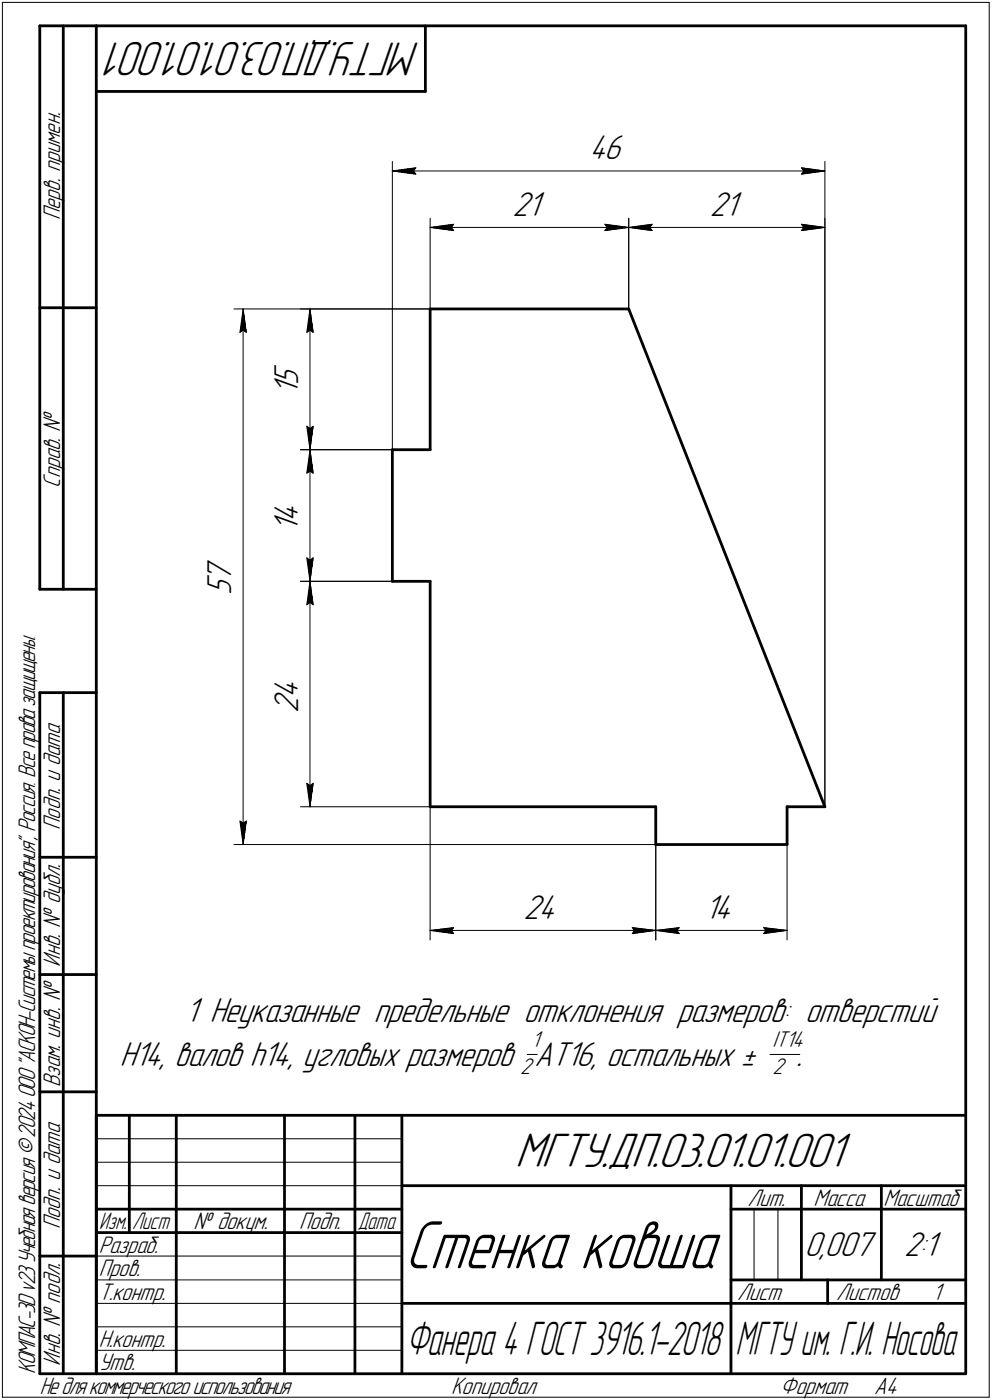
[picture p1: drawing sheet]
<svg xmlns="http://www.w3.org/2000/svg" width="211mm" height="298mm" viewBox="0 0 211 298" stroke-linecap="round" stroke-linejoin="round" font-family="sans-serif">
<defs><g id="words">
<text font-size="15.4" x="86.1" y="270.1">Стенка ковша</text>
<g font-size="10.9">
<text x="89.4" y="9" transform="rotate(-180 89.4 9)">МГТУ.ДП.03.01.01.001</text>
<text x="109.6" y="248.5">МГТУ.ДП.03.01.01.001</text>
</g>
<g font-size="10.6">
<text x="86.4" y="288.5">Фанера 4 ГОСТ 3916.1-2018</text>
<text x="156.5" y="288.5">МГТУ им. Г.И. Носова</text>
</g>
<g font-size="7.8">
<text x="125.4" y="33.9">46</text>
<text x="109.1" y="45.9">21</text>
<text x="151.1" y="45.9">21</text>
<text x="63.4" y="82" transform="rotate(-90 63.4 82)">5</text>
<text x="63.4" y="84.2" transform="rotate(-90 63.4 84.2)">1</text>
<text x="63.4" y="113.4" transform="rotate(-90 63.4 113.4)">1</text>
<text x="63.4" y="111.2" transform="rotate(-90 63.4 111.2)">4</text>
<text x="49.2" y="123.9" transform="rotate(-90 49.2 123.9)">7</text>
<text x="49.2" y="126.7" transform="rotate(-90 49.2 126.7)">5</text>
<text x="63.4" y="148.7" transform="rotate(-90 63.4 148.7)">4</text>
<text x="63.4" y="151.9" transform="rotate(-90 63.4 151.9)">2</text>
<text x="111.4" y="195.6">24</text>
<text x="149.9" y="195.6">14</text>
<text x="39.5" y="217.7">1 Неуказанные предельные отклонения размеров: отверстий</text>
<text x="25.5" y="227">Н14, валов h14, угловых размеров АТ16, остальных ±</text>
<text x="169.6" y="227">.</text>
<text x="171.2" y="267.5">0,007</text>
<text x="192.4" y="267.5">2:1</text>
</g>
<g font-size="5.4">
<text x="12.8" y="46.9" transform="rotate(-90 12.8 46.9)">Перв. примен.</text>
<text x="12.8" y="103.8" transform="rotate(-90 12.8 103.8)">Справ. №</text>
<text x="12.8" y="176.7" transform="rotate(-90 12.8 176.7)">Подп. и дата</text>
<text x="12.8" y="205.8" transform="rotate(-90 12.8 205.8)">Инв. № дубл.</text>
<text x="12.8" y="231.6" transform="rotate(-90 12.8 231.6)">Взам. инв. №</text>
<text x="159.1" y="256.8">Лит.</text>
<text x="173.1" y="256.8">Масса</text>
<text x="188" y="256.8">Масштаб</text>
<text x="12.8" y="261.7" transform="rotate(-90 12.8 261.7)">Подп. и дата</text>
<text x="41.2" y="261.8">№ докум.</text>
<text x="63.6" y="261.8">Подп.</text>
<text x="21" y="266.8">Разраб.</text>
<text x="21" y="271.8">Пров.</text>
<text x="21" y="276.8">Т.контр.</text>
<text x="156.9" y="276.8">Лист</text>
<text x="177.9" y="276.8">Листов</text>
<text x="198.4" y="276.8">1</text>
<text x="21" y="286.8">Н.контр.</text>
<text x="7.5" y="292.5" transform="rotate(-90 7.5 292.5)">КОМПАС-3Dv23Учебнаяверсия©2024ООО&quot;АСКОН-Системыпроектирования&quot;, Россия. Всеправазащищены.</text>
<text x="12.8" y="290.8" transform="rotate(-90 12.8 290.8)">Инв. № подл.</text>
<text x="21" y="291.8">Утв.</text>
<text x="8.5" y="296.7">Недлякоммерческогоиспользования</text>
<text x="96" y="296.8">Копировал</text>
<text x="166" y="296.8">Формат</text>
<text x="186" y="296.8">A4</text>
</g>
<g font-size="5.3">
<text x="21.1" y="261.8">Изм.</text>
<text x="28.1" y="261.8">Лист</text>
<text x="76.1" y="261.8">Дата</text>
</g>
<g font-size="5.1">
<text x="113.1" y="223">1</text>
<text x="164.4" y="223">IT14</text>
<text x="110.7" y="228.7">2</text>
<text x="164.4" y="228.7">2</text>
</g>
</g></defs>
<g fill="none" stroke="#000" stroke-width=".59">
<path d="M8.5 5.5v120zM8.5 5.5h12zM13.5 5.5v120zM20.5 5.5v287zM20.5 5.5h185zM20.5 19.5h70zM90.5 5.5v14zM205.5 5.5v287zM8.5 65.5h12zM91.5 65.8v30zM91.5 65.8h42.3zM133.8 65.8l41.7 106z"/>
<path d="M83.5 95.8h8zM83.5 95.8v28zM8.5 125.5h12zM83.5 123.8h8zM91.5 123.8v48zM8.5 147.5v145zM8.5 147.5h12zM13.5 147.5v145zM91.5 171.8h48zM139.5 179.8h28zM139.5 171.8v8zM167.5 171.8h8z"/>
<path d="M167.5 171.8v8zM8.5 182.5h12zM8.5 207.5h12zM8.5 232.5h12zM20.5 237.5h185zM20.5 237.5v55zM27.5 237.5v25zM37.5 237.5v55zM60.5 237.5v55zM75.5 237.5v55zM85.5 237.5v55zM20.5 257.5h65z"/>
<path d="M85.5 252.5h120zM155.5 252.5v40zM155.5 257.5h15zM170.5 252.5v20zM170.5 257.5h35zM187.5 252.5v20zM8.5 267.5h12zM20.5 262.5h65zM85.5 277.5h70zM155.5 277.5h50zM155.5 272.5h50zM176.1 272.5v5z"/>
<path d="M8.5 292.5h12zM20.5 292.5h185z"/>
</g>
<g fill="none" stroke="#000" stroke-width=".21">
<path d="M.5 .5v297zM.5 .5h210zM210.5 .5v297zM83.5 34.4v89.4zM83.5 36.4l5-.7zM83.5 36.4l5 .7zM83.5 36.4h92zM88 36.4l.5 .7zM88.5 35.7l-.5 .7zM170.5 37.1l5-.7zM170.5 35.7l.5 .7zM170.5 35.7l5 .7z"/>
<path d="M171 36.4l-.5 .7zM175.5 34.4v137.4zM91.5 46.5v19.3zM91.5 48.4l5-.6zM91.5 48.4l5 .7zM91.5 48.4h42.3zM96 48.4l.5 .7zM96.5 47.8l-.5 .6zM128.7 49.1l5.1-.7zM128.7 47.8l.5 .6zM128.7 47.8l5.1 .6zM129.2 48.4l-.5 .7z"/>
<path d="M133.8 46.5v19.3zM133.8 48.4l5-.6zM133.8 48.4l5 .7zM133.8 48.4h41.7zM138.3 48.4l.5 .7zM138.8 47.8l-.5 .6zM170.5 49.1l5-.7zM170.5 47.8l.5 .6zM170.5 47.8l5 .6zM171 48.4l-.5 .7zM175.5 46.5v125.3zM49.8 65.8h41.7z"/>
<path d="M51.1 70.8l.6-.5zM51.7 65.8l.7 5zM51.7 70.3l.7 .5zM51.7 65.8l-.6 5zM51.7 65.8v114zM63.9 65.8h27.6zM65.3 70.8l.7-.5zM66 65.8l.6 5zM66 70.3l.6 .5zM66 65.8l-.7 5zM66 65.8v30zM63.9 95.8h27.6z"/>
<path d="M63.9 95.8h19.6zM65.3 90.8l.7 5zM65.3 90.8l.7 .5zM66 91.3l.6-.5zM66 95.8l.6 5zM66 95.8l-.7 5zM66 95.8v28zM66.6 90.8l-.6 5zM65.3 100.8l.7-.5zM65.3 118.8l.7 5zM65.3 118.8l.7 .5zM66 100.3l.6 .5z"/>
<path d="M66 119.3l.6-.5zM66.6 118.8l-.6 5zM63.9 123.8h19.6zM63.9 123.8h27.6zM65.3 128.8l.7-.5zM66 123.8l.6 5zM66 128.3l.6 .5zM66 123.8l-.7 5zM66 123.8v48zM49.8 179.8h89.7zM51.1 174.8l.6 5zM51.1 174.8l.6 .5z"/>
<path d="M51.7 175.3l.7-.5zM52.4 174.8l-.7 5zM63.9 171.8h27.6zM65.3 166.8l.7 5zM65.3 166.8l.7 .5zM66 167.3l.6-.5zM66.6 166.8l-.6 5zM91.5 171.8v28.4zM139.5 171.8v28.4zM139.5 179.8v20.4zM167.5 179.8v20.4zM91.5 198.1l5-.6z"/>
<path d="M91.5 198.1l5 .7zM91.5 198.1h48zM96 198.1l.5 .7zM96.5 197.5l-.5 .6zM134.5 198.8l5-.7zM134.5 197.5l.5 .6zM134.5 197.5l5 .6zM135 198.1l-.5 .7zM139.5 198.1l5-.6zM139.5 198.1l5 .7zM139.5 198.1h28zM144 198.1l.5 .7z"/>
<path d="M144.5 197.5l-.5 .6zM162.5 198.8l5-.7zM162.5 197.5l.5 .6zM162.5 197.5l5 .6zM163 198.1l-.5 .7zM112.2 224.5h2.1zM163.8 224.5h6.4zM20.5 247.5h65zM20.5 252.5h65zM20.5 242.5h65zM160.4 257.5v15zM165.5 257.5v15z"/>
<path d="M20.5 267.5h65zM20.5 272.5h65zM20.5 277.5h65zM.5 297.5h210zM20.5 282.5h65zM20.5 287.5h65z"/>
</g>
<g fill="#fff" stroke="#fff" stroke-width=".21">
<path d="M43.6 118.9h7.1zM43.6 119h7.1zM43.6 119h7.1zM43.6 119.1h7.1zM43.6 119.2h7.1zM43.6 119.3h7.1zM43.6 119.4h7.1zM43.6 119.5h7.1zM43.6 119.5h7.1zM43.6 119.6h7.1zM43.6 119.7h7.1zM43.6 119.8h7.1zM43.6 119.9h7.1zM43.6 120h7.1zM43.6 120.1h7.1zM43.6 120.1h7.1zM43.6 120.2h7.1zM43.6 120.3h7.1zM43.6 120.4h7.1zM43.6 120.5h7.1zM43.6 120.6h7.1zM43.6 120.6h7.1zM43.6 120.7h7.1zM43.6 120.8h7.1zM43.6 120.9h7.1zM43.6 121h7.1zM43.6 121.1h7.1zM43.6 121.2h7.1zM43.6 121.2h7.1zM43.6 121.3h7.1zM43.6 121.4h7.1zM43.6 121.5h7.1zM43.6 121.6h7.1zM43.6 121.7h7.1zM43.6 121.8h7.1zM43.6 121.8h7.1zM43.6 121.9h7.1zM43.6 122h7.1zM43.6 122.1h7.1zM43.6 122.2h7.1zM43.6 122.3h7.1zM43.6 122.3h7.1zM43.6 122.4h7.1zM43.6 122.5h7.1zM43.6 122.6h7.1zM43.6 122.7h7.1zM43.6 122.8h7.1zM43.6 122.9h7.1zM43.6 122.9h7.1zM43.6 123h7.1zM43.6 123.1h7.1zM43.6 123.2h7.1zM43.6 123.3h7.1zM43.6 123.4h7.1zM43.6 123.4h7.1zM43.6 123.5h7.1zM43.6 123.6h7.1zM43.6 123.7h7.1zM43.6 123.8h7.1zM43.6 123.9h7.1zM43.6 124h7.1zM43.6 124h7.1zM43.6 124.1h7.1zM43.6 124.2h7.1zM43.6 124.3h7.1zM43.6 124.4h7.1zM43.6 124.5h7.1zM43.6 124.5h7.1zM43.6 124.6h7.1zM43.6 124.7h7.1zM43.6 124.8h7.1zM43.6 124.9h7.1zM43.6 125h7.1zM43.6 125.1h7.1zM43.6 125.1h7.1zM43.6 125.2h7.1zM43.6 125.3h7.1zM43.6 125.4h7.1zM43.6 125.5h7.1zM43.6 125.6h7.1zM43.6 125.6h7.1zM43.6 125.7h7.1zM43.6 125.8h7.1zM43.6 125.9h7.1zM43.6 126h7.1zM43.6 126.1h7.1zM43.6 126.2h7.1zM43.6 126.2h7.1zM43.6 126.3h7.1zM43.6 126.4h7.1zM43.6 126.5h7.1zM43.6 126.6h7.1z"/>
<path d="M51.6 66h.3zM51.6 66.1h.3zM51.6 66.2h.4zM51.6 66.3h.4zM51.5 66.4h.5zM51.5 66.5h.6zM51.5 66.5h.6zM51.4 66.6h.8zM51.4 66.7h.8zM51.3 66.8h.9zM51.3 66.9h.9zM51.2 67h1zM51.2 67.1h1.1zM51.2 67.1h1.1zM51.1 67.2h1.3zM51.1 67.3h1.3zM51.1 67.4h1.4zM51.1 67.5h1.4zM51 67.6h1.5zM51 67.6h1.6zM51 67.7h1.6zM51 67.8h1.6zM51 67.9h1.6zM51 68h1.6zM51 68.1h1.6zM51 68.2h1.6zM51 68.2h1.7zM50.9 68.3h1.8zM50.9 68.4h1.8zM50.9 68.5h1.8zM50.9 68.6h1.8zM50.9 68.7h1.8zM50.9 68.7h1.8zM50.9 68.8h1.8zM50.9 68.9h1.8zM50.9 69h1.8zM50.8 69.1h1.9zM50.8 69.2h1.9zM50.8 69.3h1.9zM50.8 69.3h1.9zM50.8 69.4h1.9zM50.8 69.5h2zM50.8 69.6h2zM50.8 69.7h2zM50.8 69.8h2zM50.7 69.8h2.1zM50.7 69.9h2.1zM50.7 70h2.1zM50.7 70.1h2.2zM50.7 70.2h2.2zM50.7 70.3h2.2zM50.7 70.4h2.2zM50.7 70.4h2.2zM50.7 70.5h2.2zM50.6 70.6h2.3zM50.6 70.7h2.4zM50.6 70.8h2.4zM50.6 70.9h2.4zM50.6 71h2.4zM50.6 71h2.4zM50.6 71.1h2.4zM50.6 71.2h2.4z"/>
<path d="M50.5 174.3h2.5zM50.6 174.4h2.4zM50.6 174.5h2.4zM50.6 174.6h2.4zM50.6 174.7h2.4zM50.6 174.8h2.4zM50.6 174.8h2.4zM50.6 174.9h2.4zM50.6 175h2.3zM50.7 175.1h2.2zM50.7 175.2h2.2zM50.7 175.3h2.2zM50.7 175.3h2.2zM50.7 175.4h2.2zM50.7 175.5h2.2zM50.7 175.6h2.1zM50.7 175.7h2.1zM50.7 175.8h2.1zM50.8 175.9h2zM50.8 175.9h2zM50.8 176h2zM50.8 176.1h2zM50.8 176.2h1.9zM50.8 176.3h1.9zM50.8 176.4h1.9zM50.8 176.4h1.9zM50.9 176.5h1.8zM50.9 176.6h1.8zM50.9 176.7h1.8zM50.9 176.8h1.8zM50.9 176.9h1.8zM50.9 177h1.8zM50.9 177h1.8zM50.9 177.1h1.8zM50.9 177.2h1.8zM51 177.3h1.7zM51 177.4h1.6zM51 177.5h1.6zM51 177.5h1.6zM51 177.6h1.6zM51 177.7h1.6zM51 177.8h1.6zM51 177.9h1.6zM51 178h1.5zM51.1 178.1h1.4zM51.1 178.1h1.4zM51.1 178.2h1.3zM51.1 178.3h1.3zM51.2 178.4h1.1zM51.2 178.5h1.1zM51.2 178.6h1.1zM51.3 178.6h.9zM51.3 178.7h.9zM51.4 178.8h.8zM51.4 178.9h.8zM51.4 179h.8zM51.5 179.1h.6zM51.5 179.2h.6zM51.6 179.2h.4zM51.6 179.3h.4zM51.6 179.4h.4zM51.6 179.5h.3zM51.6 179.6h.3z"/>
<path d="M57.8 77.5h7.1zM57.8 77.6h7.1zM57.8 77.6h7.1zM57.8 77.7h7.1zM57.8 77.8h7.1zM57.8 77.9h7.1zM57.8 78h7.1zM57.8 78.1h7.1zM57.8 78.1h7.1zM57.8 78.2h7.1zM57.8 78.3h7.1zM57.8 78.4h7.1zM57.8 78.5h7.1zM57.8 78.6h7.1zM57.8 78.7h7.1zM57.8 78.7h7.1zM57.8 78.8h7.1zM57.8 78.9h7.1zM57.8 79h7.1zM57.8 79.1h7.1zM57.8 79.2h7.1zM57.8 79.2h7.1zM57.8 79.3h7.1zM57.8 79.4h7.1zM57.8 79.5h7.1zM57.8 79.6h7.1zM57.8 79.7h7.1zM57.8 79.8h7.1zM57.8 79.8h7.1zM57.8 79.9h7.1zM57.8 80h7.1zM57.8 80.1h7.1zM57.8 80.2h7.1zM57.8 80.3h7.1zM57.8 80.3h7.1zM57.8 80.4h7.1zM57.8 80.5h7.1zM57.8 80.6h7.1zM57.8 80.7h7.1zM57.8 80.8h7.1zM57.8 80.9h7.1zM57.8 80.9h7.1zM57.8 81h7.1zM57.8 81.1h7.1zM57.8 81.2h7.1zM57.8 81.3h7.1zM57.8 81.4h7.1zM57.8 81.4h7.1zM57.8 81.5h7.1zM57.8 81.6h7.1zM57.8 81.7h7.1zM57.8 81.8h7.1zM57.8 81.9h7.1zM57.8 82h7.1zM57.8 82h7.1zM57.8 82.1h7.1zM57.8 82.2h7.1zM57.8 82.3h7.1zM57.8 82.4h7.1zM57.8 82.5h7.1zM57.8 82.5h7.1zM57.8 82.6h7.1zM57.8 82.7h7.1zM57.8 82.8h7.1zM57.8 82.9h7.1zM57.8 83h7.1zM57.8 83.1h7.1zM57.8 83.1h7.1zM57.8 83.2h7.1zM57.8 83.3h7.1zM57.8 83.4h7.1zM57.8 83.5h7.1zM57.8 83.6h7.1zM57.8 83.7h7.1zM57.8 83.7h7.1zM57.8 83.8h7.1zM57.8 83.9h7.1zM57.8 84h7.1zM57.8 84.1h7.1z"/>
<path d="M65.9 66h.2zM65.9 66.1h.2zM65.8 66.2h.4zM65.8 66.3h.4zM65.7 66.4h.5zM65.7 66.5h.6zM65.7 66.5h.6zM65.6 66.6h.8zM65.6 66.7h.8zM65.5 66.8h1zM65.5 66.9h1zM65.4 67h1.1zM65.4 67.1h1.1zM65.4 67.1h1.1zM65.4 67.2h1.2zM65.4 67.3h1.2zM65.3 67.4h1.4zM65.3 67.5h1.4zM65.2 67.6h1.5zM65.2 67.6h1.6zM65.2 67.7h1.6zM65.2 67.8h1.6zM65.2 67.9h1.6zM65.2 68h1.6zM65.2 68.1h1.6zM65.2 68.2h1.6zM65.1 68.2h1.7zM65.1 68.3h1.8zM65.1 68.4h1.8zM65.1 68.5h1.8zM65.1 68.6h1.8zM65.1 68.7h1.8zM65.1 68.7h1.8zM65 68.8h1.9zM65 68.9h1.9zM65 69h1.9zM65 69.1h2zM65 69.2h2zM65 69.3h2zM65 69.3h2zM64.9 69.4h2.1zM64.9 69.5h2.1zM64.9 69.6h2.1zM64.9 69.7h2.1zM64.9 69.8h2.1zM64.9 69.8h2.2zM64.9 69.9h2.2zM64.9 70h2.2zM64.9 70.1h2.2zM64.9 70.2h2.2zM64.9 70.3h2.2zM64.9 70.4h2.2zM64.9 70.4h2.2zM64.9 70.5h2.2zM64.9 70.6h2.2zM64.8 70.7h2.3zM64.8 70.8h2.3zM64.8 70.9h2.3zM64.8 71h2.3zM64.8 71h2.3zM64.8 71.1h2.3zM64.8 71.2h2.3z"/>
<path d="M64.7 90.3h2.4zM64.8 90.3h2.3zM64.8 90.4h2.3zM64.8 90.5h2.3zM64.8 90.6h2.3zM64.8 90.7h2.3zM64.8 90.8h2.3zM64.8 90.8h2.3zM64.9 90.9h2.2zM64.9 91h2.2zM64.9 91.1h2.2zM64.9 91.2h2.2zM64.9 91.3h2.2zM64.9 91.4h2.2zM64.9 91.4h2.2zM64.9 91.5h2.2zM64.9 91.6h2.2zM64.9 91.7h2.2zM64.9 91.8h2.1zM64.9 91.9h2.1zM64.9 91.9h2.1zM64.9 92h2.1zM64.9 92.1h2.1zM65 92.2h2zM65 92.3h2zM65 92.4h2zM65 92.5h2zM65 92.5h1.9zM65 92.6h1.9zM65 92.7h1.9zM65.1 92.8h1.8zM65.1 92.9h1.8zM65.1 93h1.8zM65.1 93h1.8zM65.1 93.1h1.8zM65.1 93.2h1.8zM65.1 93.3h1.7zM65.2 93.4h1.6zM65.2 93.5h1.6zM65.2 93.6h1.6zM65.2 93.6h1.6zM65.2 93.7h1.6zM65.2 93.8h1.6zM65.2 93.9h1.6zM65.2 94h1.5zM65.3 94.1h1.4zM65.3 94.1h1.4zM65.4 94.2h1.2zM65.4 94.3h1.2zM65.4 94.4h1.1zM65.4 94.5h1.1zM65.4 94.6h1.1zM65.5 94.7h1zM65.5 94.7h1zM65.6 94.8h.8zM65.6 94.9h.8zM65.7 95h.6zM65.7 95.1h.6zM65.7 95.2h.5zM65.8 95.2h.4zM65.8 95.3h.4zM65.9 95.4h.2zM65.9 95.5h.2z"/>
<path d="M57.8 106.3h7.1zM57.8 106.3h7.1zM57.8 106.4h7.1zM57.8 106.5h7.1zM57.8 106.6h7.1zM57.8 106.7h7.1zM57.8 106.8h7.1zM57.8 106.8h7.1zM57.8 106.9h7.1zM57.8 107h7.1zM57.8 107.1h7.1zM57.8 107.2h7.1zM57.8 107.3h7.1zM57.8 107.4h7.1zM57.8 107.4h7.1zM57.8 107.5h7.1zM57.8 107.6h7.1zM57.8 107.7h7.1zM57.8 107.8h7.1zM57.8 107.9h7.1zM57.8 107.9h7.1zM57.8 108h7.1zM57.8 108.1h7.1zM57.8 108.2h7.1zM57.8 108.3h7.1zM57.8 108.4h7.1zM57.8 108.5h7.1zM57.8 108.5h7.1zM57.8 108.6h7.1zM57.8 108.7h7.1zM57.8 108.8h7.1zM57.8 108.9h7.1zM57.8 109h7.1zM57.8 109.1h7.1zM57.8 109.1h7.1zM57.8 109.2h7.1zM57.8 109.3h7.1zM57.8 109.4h7.1zM57.8 109.5h7.1zM57.8 109.6h7.1zM57.8 109.6h7.1zM57.8 109.7h7.1zM57.8 109.8h7.1zM57.8 109.9h7.1zM57.8 110h7.1zM57.8 110.1h7.1zM57.8 110.2h7.1zM57.8 110.2h7.1zM57.8 110.3h7.1zM57.8 110.4h7.1zM57.8 110.5h7.1zM57.8 110.6h7.1zM57.8 110.7h7.1zM57.8 110.7h7.1zM57.8 110.8h7.1zM57.8 110.9h7.1zM57.8 111h7.1zM57.8 111.1h7.1zM57.8 111.2h7.1zM57.8 111.3h7.1zM57.8 111.3h7.1zM57.8 111.4h7.1zM57.8 111.5h7.1zM57.8 111.6h7.1zM57.8 111.7h7.1zM57.8 111.8h7.1zM57.8 111.8h7.1zM57.8 111.9h7.1zM57.8 112h7.1zM57.8 112.1h7.1zM57.8 112.2h7.1zM57.8 112.3h7.1zM57.8 112.4h7.1zM57.8 112.4h7.1zM57.8 112.5h7.1zM57.8 112.6h7.1zM57.8 112.7h7.1zM57.8 112.8h7.1zM57.8 112.9h7.1zM57.8 112.9h7.1zM57.8 113h7.1zM57.8 113.1h7.1zM57.8 113.2h7.1zM57.8 113.3h7.1z"/>
<path d="M65.9 96h.2zM65.9 96.1h.2zM65.8 96.2h.4zM65.8 96.3h.4zM65.8 96.4h.4zM65.7 96.4h.6zM65.7 96.5h.6zM65.6 96.6h.8zM65.6 96.7h.8zM65.6 96.8h.8zM65.5 96.9h1zM65.5 96.9h1zM65.4 97h1.1zM65.4 97.1h1.1zM65.4 97.2h1.1zM65.4 97.3h1.2zM65.4 97.4h1.2zM65.3 97.5h1.4zM65.3 97.5h1.4zM65.2 97.6h1.5zM65.2 97.7h1.6zM65.2 97.8h1.6zM65.2 97.9h1.6zM65.2 98h1.6zM65.2 98h1.6zM65.2 98.1h1.6zM65.2 98.2h1.6zM65.1 98.3h1.7zM65.1 98.4h1.8zM65.1 98.5h1.8zM65.1 98.6h1.8zM65.1 98.6h1.8zM65.1 98.7h1.8zM65.1 98.8h1.8zM65 98.9h1.9zM65 99h1.9zM65 99.1h1.9zM65 99.1h2zM65 99.2h2zM65 99.3h2zM65 99.4h2zM64.9 99.5h2.1zM64.9 99.6h2.1zM64.9 99.7h2.1zM64.9 99.7h2.1zM64.9 99.8h2.2zM64.9 99.9h2.2zM64.9 100h2.2zM64.9 100.1h2.2zM64.9 100.2h2.2zM64.9 100.2h2.2zM64.9 100.3h2.2zM64.9 100.4h2.2zM64.9 100.5h2.2zM64.9 100.6h2.2zM64.8 100.7h2.3zM64.8 100.8h2.3zM64.8 100.8h2.3zM64.8 100.9h2.3zM64.8 101h2.3zM64.8 101.1h2.3zM64.8 101.2h2.3z"/>
<path d="M64.7 118.3h2.4zM64.8 118.4h2.3zM64.8 118.4h2.3zM64.8 118.5h2.3zM64.8 118.6h2.3zM64.8 118.7h2.3zM64.8 118.8h2.3zM64.8 118.9h2.3zM64.9 119h2.2zM64.9 119h2.2zM64.9 119.1h2.2zM64.9 119.2h2.2zM64.9 119.3h2.2zM64.9 119.4h2.2zM64.9 119.5h2.2zM64.9 119.5h2.2zM64.9 119.6h2.2zM64.9 119.7h2.2zM64.9 119.8h2.1zM64.9 119.9h2.1zM64.9 120h2.1zM64.9 120.1h2.1zM64.9 120.1h2.1zM65 120.2h2zM65 120.3h2zM65 120.4h2zM65 120.5h2zM65 120.6h1.9zM65 120.6h1.9zM65 120.7h1.9zM65.1 120.8h1.8zM65.1 120.9h1.8zM65.1 121h1.8zM65.1 121.1h1.8zM65.1 121.2h1.8zM65.1 121.2h1.8zM65.1 121.3h1.7zM65.2 121.4h1.6zM65.2 121.5h1.6zM65.2 121.6h1.6zM65.2 121.7h1.6zM65.2 121.8h1.6zM65.2 121.8h1.6zM65.2 121.9h1.6zM65.2 122h1.5zM65.3 122.1h1.4zM65.3 122.2h1.4zM65.4 122.3h1.2zM65.4 122.3h1.2zM65.4 122.4h1.1zM65.4 122.5h1.1zM65.4 122.6h1.1zM65.5 122.7h1zM65.5 122.8h1zM65.6 122.9h.8zM65.6 122.9h.8zM65.7 123h.6zM65.7 123.1h.6zM65.7 123.2h.5zM65.8 123.3h.4zM65.8 123.4h.4zM65.9 123.4h.2zM65.9 123.5h.2z"/>
<path d="M111.4 190h8.1zM111.4 190.1h8.1zM111.4 190.2h8.1zM111.4 190.2h8.1zM111.4 190.3h8.1zM111.4 190.4h8.1zM111.4 190.5h8.1zM111.4 190.6h8.1zM111.4 190.7h8.1zM111.4 190.8h8.1zM111.4 190.8h8.1zM111.4 190.9h8.1zM111.4 191h8.1zM111.4 191.1h8.1zM111.4 191.2h8.1zM111.4 191.3h8.1zM111.4 191.3h8.1zM111.4 191.4h8.1zM111.4 191.5h8.1zM111.4 191.6h8.1zM111.4 191.7h8.1zM111.4 191.8h8.1zM111.4 191.9h8.1zM111.4 191.9h8.1zM111.4 192h8.1zM111.4 192.1h8.1zM111.4 192.2h8.1zM111.4 192.3h8.1zM111.4 192.4h8.1zM111.4 192.4h8.1zM111.4 192.5h8.1zM111.4 192.6h8.1zM111.4 192.7h8.1zM111.4 192.8h8.1zM111.4 192.9h8.1zM111.4 193h8.1zM111.4 193h8.1zM111.4 193.1h8.1zM111.4 193.2h8.1zM111.4 193.3h8.1zM111.4 193.4h8.1zM111.4 193.5h8.1zM111.4 193.5h8.1zM111.4 193.6h8.1zM111.4 193.7h8.1zM111.4 193.8h8.1zM111.4 193.9h8.1zM111.4 194h8.1zM111.4 194.1h8.1zM111.4 194.1h8.1zM111.4 194.2h8.1zM111.4 194.3h8.1zM111.4 194.4h8.1zM111.4 194.5h8.1zM111.4 194.6h8.1zM111.4 194.6h8.1zM111.4 194.7h8.1zM111.4 194.8h8.1zM111.4 194.9h8.1zM111.4 195h8.1zM111.4 195.1h8.1zM111.4 195.2h8.1zM111.4 195.2h8.1zM111.4 195.3h8.1zM111.4 195.4h8.1zM111.4 195.5h8.1zM111.4 195.6h8.1zM111.4 195.7h8.1zM111.4 195.7h8.1zM111.4 195.8h8.1zM111.4 195.9h8.1zM111.4 196h8.1zM111.4 196.1h8.1zM111.4 196.2h8.1zM111.4 196.3h8.1zM111.4 196.3h8.1zM111.4 196.4h8.1zM111.4 196.5h8.1zM111.4 196.6h8.1zM111.4 196.7h8.1zM111.4 196.8h8.1zM111.4 196.8h8.1zM111.4 196.9h8.1zM111.4 197h8.1zM111.4 197.1h8.1z"/>
<path d="M96.4 197h.6zM95.8 197.1h1.2zM95.2 197.2h1.8zM94.6 197.3h2.4zM94 197.4h3zM93.3 197.4h3.7zM93.1 197.5h3.9zM92.9 197.6h4.1zM92.7 197.7h4.3zM92.5 197.8h4.5zM92.2 197.9h4.8zM92 198h5zM91.8 198h5.2zM91.5 198.1h5.5zM91.8 198.2h5.2zM91.9 198.3h5.1zM92.1 198.4h4.9zM92.4 198.5h4.6zM92.5 198.5h4.5zM92.7 198.6h4.3zM93 198.7h4zM93.1 198.8h3.9zM93.3 198.9h3.7zM94 199h3zM94.6 199.1h2.4zM95.2 199.1h1.8zM95.8 199.2h1.2zM96.4 199.3h.6z"/>
<path d="M134 197h.7zM134 197.1h1.3zM134 197.2h1.9zM134 197.3h2.5zM134 197.4h3.1zM134 197.4h3.7zM134 197.5h3.9zM134 197.6h4.2zM134 197.7h4.4zM134 197.8h4.6zM134 197.9h4.9zM134 198h5.1zM134 198h5.4zM134 198.1h5.5zM134 198.2h5.4zM134 198.3h5.2zM134 198.4h4.9zM134 198.5h4.8zM134 198.5h4.5zM134 198.6h4.3zM134 198.7h4.1zM134 198.8h3.9zM134 198.9h3.7zM134 199h3.1zM134 199.1h2.5zM134 199.1h1.9zM134 199.2h1.3zM134 199.3h.7z"/>
<path d="M149.9 190h7.2zM149.9 190.1h7.2zM149.9 190.2h7.2zM149.9 190.2h7.2zM149.9 190.3h7.2zM149.9 190.4h7.2zM149.9 190.5h7.2zM149.9 190.6h7.2zM149.9 190.7h7.2zM149.9 190.8h7.2zM149.9 190.8h7.2zM149.9 190.9h7.2zM149.9 191h7.2zM149.9 191.1h7.2zM149.9 191.2h7.2zM149.9 191.3h7.2zM149.9 191.3h7.2zM149.9 191.4h7.2zM149.9 191.5h7.2zM149.9 191.6h7.2zM149.9 191.7h7.2zM149.9 191.8h7.2zM149.9 191.9h7.2zM149.9 191.9h7.2zM149.9 192h7.2zM149.9 192.1h7.2zM149.9 192.2h7.2zM149.9 192.3h7.2zM149.9 192.4h7.2zM149.9 192.4h7.2zM149.9 192.5h7.2zM149.9 192.6h7.2zM149.9 192.7h7.2zM149.9 192.8h7.2zM149.9 192.9h7.2zM149.9 193h7.2zM149.9 193h7.2zM149.9 193.1h7.2zM149.9 193.2h7.2zM149.9 193.3h7.2zM149.9 193.4h7.2zM149.9 193.5h7.2zM149.9 193.5h7.2zM149.9 193.6h7.2zM149.9 193.7h7.2zM149.9 193.8h7.2zM149.9 193.9h7.2zM149.9 194h7.2zM149.9 194.1h7.2zM149.9 194.1h7.2zM149.9 194.2h7.2zM149.9 194.3h7.2zM149.9 194.4h7.2zM149.9 194.5h7.2zM149.9 194.6h7.2zM149.9 194.6h7.2zM149.9 194.7h7.2zM149.9 194.8h7.2zM149.9 194.9h7.2zM149.9 195h7.2zM149.9 195.1h7.2zM149.9 195.2h7.2zM149.9 195.2h7.2zM149.9 195.3h7.2zM149.9 195.4h7.2zM149.9 195.5h7.2zM149.9 195.6h7.2zM149.9 195.7h7.2zM149.9 195.7h7.2zM149.9 195.8h7.2zM149.9 195.9h7.2zM149.9 196h7.2zM149.9 196.1h7.2zM149.9 196.2h7.2zM149.9 196.3h7.2zM149.9 196.3h7.2zM149.9 196.4h7.2zM149.9 196.5h7.2zM149.9 196.6h7.2zM149.9 196.7h7.2zM149.9 196.8h7.2zM149.9 196.8h7.2zM149.9 196.9h7.2zM149.9 197h7.2zM149.9 197.1h7.2z"/>
<path d="M144.4 197h.6zM143.8 197.1h1.2zM143.2 197.2h1.8zM142.6 197.3h2.4zM142 197.4h3zM141.3 197.4h3.7zM141.1 197.5h3.9zM140.9 197.6h4.1zM140.7 197.7h4.3zM140.5 197.8h4.5zM140.2 197.9h4.8zM140 198h5zM139.8 198h5.2zM139.5 198.1h5.5zM139.8 198.2h5.2zM140 198.3h5zM140.1 198.4h4.9zM140.4 198.5h4.6zM140.5 198.5h4.5zM140.7 198.6h4.3zM141 198.7h4zM141.1 198.8h3.9zM141.3 198.9h3.7zM142 199h3zM142.6 199.1h2.4zM143.2 199.1h1.8zM143.8 199.2h1.2zM144.4 199.3h.6z"/>
<path d="M162 197h.6zM162 197.1h1.2zM162 197.2h1.8zM162 197.3h2.5zM162 197.4h3.1zM162 197.4h3.7zM162 197.5h3.9zM162 197.6h4.2zM162 197.7h4.4zM162 197.8h4.6zM162 197.9h4.9zM162 198h5zM162 198h5.3zM162 198.1h5.5zM162 198.2h5.3zM162 198.3h5.1zM162 198.4h4.9zM162 198.5h4.7zM162 198.5h4.5zM162 198.6h4.3zM162 198.7h4.1zM162 198.8h3.9zM162 198.9h3.7zM162 199h3.1zM162 199.1h2.5zM162 199.1h1.8zM162 199.2h1.2zM162 199.3h.6z"/>
<path d="M151 40.3h7.2zM151 40.4h7.2zM151 40.5h7.2zM151 40.6h7.2zM151 40.6h7.2zM151 40.7h7.2zM151 40.8h7.2zM151 40.9h7.2zM151 41h7.2zM151 41.1h7.2zM151 41.1h7.2zM151 41.2h7.2zM151 41.3h7.2zM151 41.4h7.2zM151 41.5h7.2zM151 41.6h7.2zM151 41.7h7.2zM151 41.7h7.2zM151 41.8h7.2zM151 41.9h7.2zM151 42h7.2zM151 42.1h7.2zM151 42.2h7.2zM151 42.2h7.2zM151 42.3h7.2zM151 42.4h7.2zM151 42.5h7.2zM151 42.6h7.2zM151 42.7h7.2zM151 42.8h7.2zM151 42.8h7.2zM151 42.9h7.2zM151 43h7.2zM151 43.1h7.2zM151 43.2h7.2zM151 43.3h7.2zM151 43.3h7.2zM151 43.4h7.2zM151 43.5h7.2zM151 43.6h7.2zM151 43.7h7.2zM151 43.8h7.2zM151 43.9h7.2zM151 43.9h7.2zM151 44h7.2zM151 44.1h7.2zM151 44.2h7.2zM151 44.3h7.2zM151 44.4h7.2zM151 44.4h7.2zM151 44.5h7.2zM151 44.6h7.2zM151 44.7h7.2zM151 44.8h7.2zM151 44.9h7.2zM151 45h7.2zM151 45h7.2zM151 45.1h7.2zM151 45.2h7.2zM151 45.3h7.2zM151 45.4h7.2zM151 45.5h7.2zM151 45.6h7.2zM151 45.6h7.2zM151 45.7h7.2zM151 45.8h7.2zM151 45.9h7.2zM151 46h7.2zM151 46.1h7.2zM151 46.1h7.2zM151 46.2h7.2zM151 46.3h7.2zM151 46.4h7.2zM151 46.5h7.2zM151 46.6h7.2zM151 46.7h7.2zM151 46.7h7.2zM151 46.8h7.2zM151 46.9h7.2zM151 47h7.2zM151 47.1h7.2zM151 47.2h7.2zM151 47.2h7.2zM151 47.3h7.2z"/>
<path d="M170 47.3h.8zM170 47.4h1.5zM170 47.5h2.3zM170 47.6h3.1zM170 47.7h3.7zM170 47.8h4zM170 47.8h4.2zM170 47.9h4.3zM170 48h4.6zM170 48.1h4.8zM170 48.2h4.9zM170 48.3h5.2zM170 48.3h5.3zM170 48.4h5.5zM170 48.5h5.3zM170 48.6h5.2zM170 48.7h4.9zM170 48.8h4.8zM170 48.9h4.6zM170 48.9h4.3zM170 49h4.2zM170 49.1h4zM170 49.2h3.7zM170 49.3h3.1zM170 49.4h2.6zM170 49.4h1.9zM170 49.5h1.3zM170 49.6h.7z"/>
<path d="M138.6 47.3h.7zM137.8 47.4h1.5zM137.1 47.5h2.2zM136.3 47.6h3zM135.6 47.7h3.7zM135.4 47.8h3.9zM135.2 47.8h4.1zM135 47.9h4.3zM134.8 48h4.5zM134.6 48.1h4.7zM134.4 48.2h4.9zM134.2 48.3h5.1zM134 48.3h5.3zM133.8 48.4h5.5zM134 48.5h5.3zM134.2 48.6h5.1zM134.4 48.7h4.9zM134.6 48.8h4.7zM134.8 48.9h4.5zM135 48.9h4.3zM135.2 49h4.1zM135.4 49.1h3.9zM135.6 49.2h3.7zM136.2 49.3h3.1zM136.8 49.4h2.5zM137.4 49.4h1.9zM138.1 49.5h1.2zM138.7 49.6h.6z"/>
<path d="M125.4 28.3h8.2zM125.4 28.4h8.2zM125.4 28.4h8.2zM125.4 28.5h8.2zM125.4 28.6h8.2zM125.4 28.7h8.2zM125.4 28.8h8.2zM125.4 28.9h8.2zM125.4 29h8.2zM125.4 29h8.2zM125.4 29.1h8.2zM125.4 29.2h8.2zM125.4 29.3h8.2zM125.4 29.4h8.2zM125.4 29.5h8.2zM125.4 29.5h8.2zM125.4 29.6h8.2zM125.4 29.7h8.2zM125.4 29.8h8.2zM125.4 29.9h8.2zM125.4 30h8.2zM125.4 30.1h8.2zM125.4 30.1h8.2zM125.4 30.2h8.2zM125.4 30.3h8.2zM125.4 30.4h8.2zM125.4 30.5h8.2zM125.4 30.6h8.2zM125.4 30.6h8.2zM125.4 30.7h8.2zM125.4 30.8h8.2zM125.4 30.9h8.2zM125.4 31h8.2zM125.4 31.1h8.2zM125.4 31.2h8.2zM125.4 31.2h8.2zM125.4 31.3h8.2zM125.4 31.4h8.2zM125.4 31.5h8.2zM125.4 31.6h8.2zM125.4 31.7h8.2zM125.4 31.7h8.2zM125.4 31.8h8.2zM125.4 31.9h8.2zM125.4 32h8.2zM125.4 32.1h8.2zM125.4 32.2h8.2zM125.4 32.3h8.2zM125.4 32.3h8.2zM125.4 32.4h8.2zM125.4 32.5h8.2zM125.4 32.6h8.2zM125.4 32.7h8.2zM125.4 32.8h8.2zM125.4 32.9h8.2zM125.4 32.9h8.2zM125.4 33h8.2zM125.4 33.1h8.2zM125.4 33.2h8.2zM125.4 33.3h8.2zM125.4 33.4h8.2zM125.4 33.4h8.2zM125.4 33.5h8.2zM125.4 33.6h8.2zM125.4 33.7h8.2zM125.4 33.8h8.2zM125.4 33.9h8.2zM125.4 34h8.2zM125.4 34h8.2zM125.4 34.1h8.2zM125.4 34.2h8.2zM125.4 34.3h8.2zM125.4 34.4h8.2zM125.4 34.5h8.2zM125.4 34.5h8.2zM125.4 34.6h8.2zM125.4 34.7h8.2zM125.4 34.8h8.2zM125.4 34.9h8.2zM125.4 35h8.2zM125.4 35.1h8.2zM125.4 35.1h8.2zM125.4 35.2h8.2zM125.4 35.3h8.2z"/>
<path d="M88.4 35.2h.6zM87.8 35.3h1.2zM87.1 35.4h1.9zM86.5 35.5h2.5zM85.9 35.6h3.1zM85.3 35.6h3.7zM85.1 35.7h3.9zM84.9 35.8h4.1zM84.7 35.9h4.3zM84.5 36h4.5zM84.3 36.1h4.7zM84.1 36.2h4.9zM83.9 36.2h5.1zM83.7 36.3h5.3zM83.5 36.4h5.5zM83.7 36.5h5.3zM83.9 36.6h5.1zM84.1 36.7h4.9zM84.3 36.7h4.7zM84.5 36.8h4.5zM84.7 36.9h4.3zM84.9 37h4.1zM85.1 37.1h3.9zM85.3 37.2h3.7zM86 37.3h3zM86.8 37.3h2.2zM87.5 37.4h1.5zM88.3 37.5h.7z"/>
<path d="M170 35.2h.7zM170 35.3h1.3zM170 35.4h1.9zM170 35.5h2.6zM170 35.6h3.1zM170 35.6h3.7zM170 35.7h4zM170 35.8h4.2zM170 35.9h4.3zM170 36h4.6zM170 36.1h4.8zM170 36.2h4.9zM170 36.2h5.2zM170 36.3h5.3zM170 36.4h5.5zM170 36.5h5.3zM170 36.6h5.2zM170 36.7h4.9zM170 36.7h4.8zM170 36.8h4.6zM170 36.9h4.3zM170 37h4.2zM170 37.1h4zM170 37.2h3.7zM170 37.3h3.1zM170 37.3h2.3zM170 37.4h1.5zM170 37.5h.8z"/>
<path d="M109.1 40.3h7.1zM109.1 40.4h7.1zM109.1 40.5h7.1zM109.1 40.6h7.1zM109.1 40.6h7.1zM109.1 40.7h7.1zM109.1 40.8h7.1zM109.1 40.9h7.1zM109.1 41h7.1zM109.1 41.1h7.1zM109.1 41.1h7.1zM109.1 41.2h7.1zM109.1 41.3h7.1zM109.1 41.4h7.1zM109.1 41.5h7.1zM109.1 41.6h7.1zM109.1 41.7h7.1zM109.1 41.7h7.1zM109.1 41.8h7.1zM109.1 41.9h7.1zM109.1 42h7.1zM109.1 42.1h7.1zM109.1 42.2h7.1zM109.1 42.2h7.1zM109.1 42.3h7.1zM109.1 42.4h7.1zM109.1 42.5h7.1zM109.1 42.6h7.1zM109.1 42.7h7.1zM109.1 42.8h7.1zM109.1 42.8h7.1zM109.1 42.9h7.1zM109.1 43h7.1zM109.1 43.1h7.1zM109.1 43.2h7.1zM109.1 43.3h7.1zM109.1 43.3h7.1zM109.1 43.4h7.1zM109.1 43.5h7.1zM109.1 43.6h7.1zM109.1 43.7h7.1zM109.1 43.8h7.1zM109.1 43.9h7.1zM109.1 43.9h7.1zM109.1 44h7.1zM109.1 44.1h7.1zM109.1 44.2h7.1zM109.1 44.3h7.1zM109.1 44.4h7.1zM109.1 44.4h7.1zM109.1 44.5h7.1zM109.1 44.6h7.1zM109.1 44.7h7.1zM109.1 44.8h7.1zM109.1 44.9h7.1zM109.1 45h7.1zM109.1 45h7.1zM109.1 45.1h7.1zM109.1 45.2h7.1zM109.1 45.3h7.1zM109.1 45.4h7.1zM109.1 45.5h7.1zM109.1 45.6h7.1zM109.1 45.6h7.1zM109.1 45.7h7.1zM109.1 45.8h7.1zM109.1 45.9h7.1zM109.1 46h7.1zM109.1 46.1h7.1zM109.1 46.1h7.1zM109.1 46.2h7.1zM109.1 46.3h7.1zM109.1 46.4h7.1zM109.1 46.5h7.1zM109.1 46.6h7.1zM109.1 46.7h7.1zM109.1 46.7h7.1zM109.1 46.8h7.1zM109.1 46.9h7.1zM109.1 47h7.1zM109.1 47.1h7.1zM109.1 47.2h7.1zM109.1 47.2h7.1zM109.1 47.3h7.1z"/>
<path d="M128.3 47.3h.7zM128.3 47.4h1.5zM128.3 47.5h2.2zM128.3 47.6h2.9zM128.3 47.7h3.6zM128.3 47.8h3.9zM128.3 47.8h4zM128.3 47.9h4.3zM128.3 48h4.5zM128.3 48.1h4.7zM128.3 48.2h4.9zM128.3 48.3h5.1zM128.3 48.3h5.3zM128.3 48.4h5.5zM128.3 48.5h5.3zM128.3 48.6h5.1zM128.3 48.7h4.9zM128.3 48.8h4.7zM128.3 48.9h4.5zM128.3 48.9h4.3zM128.3 49h4zM128.3 49.1h3.9zM128.3 49.2h3.6zM128.3 49.3h3zM128.3 49.4h2.4zM128.3 49.4h1.8zM128.3 49.5h1.2zM128.3 49.6h.6z"/>
<path d="M96.4 47.3h.6zM95.6 47.4h1.4zM94.8 47.5h2.2zM94.1 47.6h2.9zM93.3 47.7h3.7zM93.1 47.8h3.9zM93 47.8h4zM92.7 47.9h4.3zM92.5 48h4.5zM92.4 48.1h4.6zM92.1 48.2h4.9zM91.9 48.3h5.1zM91.8 48.3h5.2zM91.5 48.4h5.5zM91.8 48.5h5.2zM91.9 48.6h5.1zM92.1 48.7h4.9zM92.4 48.8h4.6zM92.5 48.9h4.5zM92.7 48.9h4.3zM93 49h4zM93.1 49.1h3.9zM93.3 49.2h3.7zM94 49.3h3zM94.6 49.4h2.4zM95.2 49.4h1.8zM95.8 49.5h1.2zM96.4 49.6h.6z"/>
<path d="M57.8 143.7h7.1zM57.8 143.8h7.1zM57.8 143.8h7.1zM57.8 143.9h7.1zM57.8 144h7.1zM57.8 144.1h7.1zM57.8 144.2h7.1zM57.8 144.3h7.1zM57.8 144.4h7.1zM57.8 144.4h7.1zM57.8 144.5h7.1zM57.8 144.6h7.1zM57.8 144.7h7.1zM57.8 144.8h7.1zM57.8 144.9h7.1zM57.8 144.9h7.1zM57.8 145h7.1zM57.8 145.1h7.1zM57.8 145.2h7.1zM57.8 145.3h7.1zM57.8 145.4h7.1zM57.8 145.5h7.1zM57.8 145.5h7.1zM57.8 145.6h7.1zM57.8 145.7h7.1zM57.8 145.8h7.1zM57.8 145.9h7.1zM57.8 146h7.1zM57.8 146h7.1zM57.8 146.1h7.1zM57.8 146.2h7.1zM57.8 146.3h7.1zM57.8 146.4h7.1zM57.8 146.5h7.1zM57.8 146.6h7.1zM57.8 146.6h7.1zM57.8 146.7h7.1zM57.8 146.8h7.1zM57.8 146.9h7.1zM57.8 147h7.1zM57.8 147.1h7.1zM57.8 147.2h7.1zM57.8 147.2h7.1zM57.8 147.3h7.1zM57.8 147.4h7.1zM57.8 147.5h7.1zM57.8 147.6h7.1zM57.8 147.7h7.1zM57.8 147.7h7.1zM57.8 147.8h7.1zM57.8 147.9h7.1zM57.8 148h7.1zM57.8 148.1h7.1zM57.8 148.2h7.1zM57.8 148.3h7.1zM57.8 148.3h7.1zM57.8 148.4h7.1zM57.8 148.5h7.1zM57.8 148.6h7.1zM57.8 148.7h7.1zM57.8 148.8h7.1zM57.8 148.8h7.1zM57.8 148.9h7.1zM57.8 149h7.1zM57.8 149.1h7.1zM57.8 149.2h7.1zM57.8 149.3h7.1zM57.8 149.4h7.1zM57.8 149.4h7.1zM57.8 149.5h7.1zM57.8 149.6h7.1zM57.8 149.7h7.1zM57.8 149.8h7.1zM57.8 149.9h7.1zM57.8 149.9h7.1zM57.8 150h7.1zM57.8 150.1h7.1zM57.8 150.2h7.1zM57.8 150.3h7.1zM57.8 150.4h7.1zM57.8 150.5h7.1zM57.8 150.5h7.1zM57.8 150.6h7.1zM57.8 150.7h7.1zM57.8 150.8h7.1zM57.8 150.9h7.1zM57.8 151h7.1zM57.8 151h7.1zM57.8 151.1h7.1zM57.8 151.2h7.1zM57.8 151.3h7.1zM57.8 151.4h7.1zM57.8 151.5h7.1zM57.8 151.6h7.1zM57.8 151.6h7.1zM57.8 151.7h7.1zM57.8 151.8h7.1z"/>
<path d="M65.9 124h.2zM65.9 124.1h.2zM65.8 124.2h.4zM65.8 124.3h.4zM65.7 124.4h.5zM65.7 124.5h.6zM65.7 124.5h.6zM65.6 124.6h.8zM65.6 124.7h.8zM65.5 124.8h1zM65.5 124.9h1zM65.4 125h1.1zM65.4 125.1h1.1zM65.4 125.1h1.1zM65.4 125.2h1.2zM65.4 125.3h1.2zM65.3 125.4h1.4zM65.3 125.5h1.4zM65.2 125.6h1.5zM65.2 125.6h1.6zM65.2 125.7h1.6zM65.2 125.8h1.6zM65.2 125.9h1.6zM65.2 126h1.6zM65.2 126.1h1.6zM65.2 126.2h1.6zM65.1 126.2h1.7zM65.1 126.3h1.8zM65.1 126.4h1.8zM65.1 126.5h1.8zM65.1 126.6h1.8zM65.1 126.7h1.8zM65.1 126.7h1.8zM65 126.8h1.9zM65 126.9h1.9zM65 127h1.9zM65 127.1h2zM65 127.2h2zM65 127.3h2zM65 127.3h2zM64.9 127.4h2.1zM64.9 127.5h2.1zM64.9 127.6h2.1zM64.9 127.7h2.1zM64.9 127.8h2.1zM64.9 127.8h2.2zM64.9 127.9h2.2zM64.9 128h2.2zM64.9 128.1h2.2zM64.9 128.2h2.2zM64.9 128.3h2.2zM64.9 128.4h2.2zM64.9 128.4h2.2zM64.9 128.5h2.2zM64.9 128.6h2.2zM64.8 128.7h2.3zM64.8 128.8h2.3zM64.8 128.9h2.3zM64.8 128.9h2.3zM64.8 129h2.3zM64.8 129.1h2.3zM64.8 129.2h2.3z"/>
<path d="M64.7 166.3h2.4zM64.8 166.4h2.3zM64.8 166.5h2.3zM64.8 166.5h2.3zM64.8 166.6h2.3zM64.8 166.7h2.3zM64.8 166.8h2.3zM64.8 166.9h2.3zM64.9 167h2.2zM64.9 167h2.2zM64.9 167.1h2.2zM64.9 167.2h2.2zM64.9 167.3h2.2zM64.9 167.4h2.2zM64.9 167.5h2.2zM64.9 167.6h2.2zM64.9 167.6h2.2zM64.9 167.7h2.2zM64.9 167.8h2.1zM64.9 167.9h2.1zM64.9 168h2.1zM64.9 168.1h2.1zM64.9 168.1h2.1zM65 168.2h2zM65 168.3h2zM65 168.4h2zM65 168.5h2zM65 168.6h1.9zM65 168.7h1.9zM65 168.7h1.9zM65.1 168.8h1.8zM65.1 168.9h1.8zM65.1 169h1.8zM65.1 169.1h1.8zM65.1 169.2h1.8zM65.1 169.2h1.8zM65.1 169.3h1.7zM65.2 169.4h1.6zM65.2 169.5h1.6zM65.2 169.6h1.6zM65.2 169.7h1.6zM65.2 169.8h1.6zM65.2 169.8h1.6zM65.2 169.9h1.6zM65.2 170h1.5zM65.3 170.1h1.4zM65.3 170.2h1.4zM65.4 170.3h1.2zM65.4 170.3h1.2zM65.4 170.4h1.1zM65.4 170.5h1.1zM65.4 170.6h1.1zM65.5 170.7h1zM65.5 170.8h1zM65.6 170.9h.8zM65.6 170.9h.8zM65.7 171h.6zM65.7 171.1h.6zM65.7 171.2h.5zM65.8 171.3h.4zM65.8 171.4h.4zM65.9 171.4h.2zM65.9 171.5h.2z"/>
</g>
<g fill="#000" stroke="#000" stroke-width=".21">
<path d="M83.5 36.4h4.5zM84.2 36.5h3.9zM84.8 36.6h3.3zM85.4 36.7h2.8zM86 36.7h2.2zM86.6 36.8h1.7zM87.3 36.9h1.1zM87.9 37h.6z"/>
<path d="M87.9 35.8h.6zM87.3 35.9h1.1zM86.6 36h1.7zM86 36.1h2.2zM85.4 36.2h2.8zM84.8 36.2h3.3zM84.2 36.3h3.9z"/>
<path d="M170.6 35.8h.6zM170.7 35.9h1.1zM170.8 36h1.7zM170.8 36.1h2.3zM170.9 36.2h2.8zM170.9 36.2h3.4zM171 36.3h3.9z"/>
<path d="M171 36.4h4.5zM171 36.5h3.9zM170.9 36.6h3.4zM170.9 36.7h2.8zM170.8 36.7h2.3zM170.8 36.8h1.7zM170.7 36.9h1.1zM170.6 37h.6z"/>
<path d="M91.5 48.4h4.5zM92.2 48.5h3.9zM92.8 48.6h3.4zM93.5 48.7h2.8zM94.1 48.8h2.2zM94.7 48.9h1.7zM95.3 48.9h1.1zM95.9 49h.6z"/>
<path d="M95.9 47.8h.6zM95.3 47.9h1.1zM94.7 48h1.7zM94.1 48.1h2.2zM93.5 48.2h2.8zM92.8 48.3h3.4zM92.2 48.3h3.9z"/>
<path d="M128.8 47.8h.6zM128.9 47.9h1.1zM128.9 48h1.7zM128.9 48.1h2.3zM129 48.2h2.9zM129.1 48.3h3.4zM129.2 48.3h4z"/>
<path d="M129.2 48.4h4.6zM129.2 48.5h4zM129.1 48.6h3.4zM129 48.7h2.9zM128.9 48.8h2.3zM128.9 48.9h1.7zM128.9 48.9h1.1zM128.8 49h.6z"/>
<path d="M133.8 48.4h4.5zM134.5 48.5h3.8zM135 48.6h3.4zM135.7 48.7h2.8zM136.3 48.8h2.2zM136.9 48.9h1.7zM137.6 48.9h1.1zM138.2 49h.6z"/>
<path d="M138.2 47.8h.6zM137.6 47.9h1.1zM136.9 48h1.7zM136.3 48.1h2.2zM135.7 48.2h2.8zM135 48.3h3.4zM134.5 48.3h3.8z"/>
<path d="M170.6 47.8h.6zM170.7 47.9h1.1zM170.8 48h1.7zM170.8 48.1h2.3zM170.9 48.2h2.8zM170.9 48.3h3.4zM171 48.3h3.9z"/>
<path d="M171 48.4h4.5zM171 48.5h3.9zM170.9 48.6h3.4zM170.9 48.7h2.8zM170.8 48.8h2.3zM170.8 48.9h1.7zM170.7 48.9h1.1zM170.6 49h.6z"/>
<path d="M51.6 67.1h.1zM51.6 67.1h.1zM51.6 67.2h.1zM51.6 67.3h.1zM51.6 67.4h.1zM51.6 67.5h.1zM51.6 67.6h.1zM51.6 67.6h.1zM51.5 67.7h.2zM51.5 67.8h.2zM51.5 67.9h.2zM51.5 68h.2zM51.5 68.1h.2zM51.5 68.2h.2zM51.5 68.2h.2zM51.4 68.3h.3zM51.4 68.4h.3zM51.4 68.5h.3zM51.4 68.6h.3zM51.4 68.7h.3zM51.4 68.7h.3zM51.4 68.8h.3zM51.3 68.9h.4zM51.3 69h.4zM51.3 69.1h.4zM51.3 69.2h.4zM51.3 69.3h.4zM51.3 69.3h.4zM51.3 69.4h.4zM51.3 69.5h.4zM51.2 69.6h.5zM51.2 69.7h.5zM51.2 69.8h.5zM51.2 69.8h.5zM51.2 69.9h.5zM51.2 70h.5zM51.2 70.1h.5zM51.1 70.2h.6zM51.1 70.3h.6zM51.1 70.4h.5zM51.1 70.4h.5zM51.1 70.5h.3zM51.1 70.6h.2z"/>
<path d="M51.7 66.5h.2zM51.7 66.5h.2zM51.7 66.6h.2zM51.7 66.7h.2zM51.7 66.8h.2zM51.7 66.9h.2zM51.7 67h.2zM51.7 67.1h.3zM51.7 67.1h.3zM51.7 67.2h.3zM51.7 67.3h.3zM51.7 67.4h.3zM51.7 67.5h.3zM51.7 67.6h.3zM51.7 67.6h.3zM51.7 67.7h.4zM51.7 67.8h.4zM51.7 67.9h.4zM51.7 68h.4zM51.7 68.1h.4zM51.7 68.2h.4zM51.7 68.2h.4zM51.7 68.3h.5zM51.7 68.4h.5zM51.7 68.5h.5zM51.7 68.6h.5zM51.7 68.7h.5zM51.7 68.7h.5zM51.7 68.8h.5zM51.7 68.9h.5zM51.7 69h.5zM51.7 69.1h.5zM51.7 69.2h.5zM51.7 69.3h.5zM51.7 69.3h.5zM51.7 69.4h.5zM51.7 69.5h.5zM51.7 69.6h.6zM51.7 69.7h.6zM51.7 69.8h.6zM51.7 69.8h.6zM51.7 69.9h.6zM51.7 70h.6zM51.7 70.1h.6zM51.7 70.2h.7zM51.7 70.3h.7zM51.9 70.4h.5zM52 70.4h.4zM52.1 70.5h.3zM52.2 70.6h.2z"/>
<path d="M65.8 67.1h.2zM65.8 67.1h.2zM65.8 67.2h.2zM65.8 67.3h.2zM65.8 67.4h.2zM65.8 67.5h.2zM65.8 67.6h.2zM65.8 67.6h.2zM65.7 67.7h.3zM65.7 67.8h.3zM65.7 67.9h.3zM65.7 68h.3zM65.7 68.1h.3zM65.7 68.2h.3zM65.7 68.2h.3zM65.6 68.3h.4zM65.6 68.4h.4zM65.6 68.5h.4zM65.6 68.6h.4zM65.6 68.7h.4zM65.6 68.7h.4zM65.6 68.8h.4zM65.5 68.9h.5zM65.5 69h.5zM65.5 69.1h.5zM65.5 69.2h.5zM65.5 69.3h.5zM65.5 69.3h.5zM65.5 69.4h.5zM65.5 69.5h.5zM65.4 69.6h.6zM65.4 69.7h.6zM65.4 69.8h.6zM65.4 69.8h.6zM65.4 69.9h.6zM65.4 70h.6zM65.4 70.1h.6zM65.4 70.2h.6zM65.4 70.3h.6zM65.4 70.4h.5zM65.4 70.4h.4zM65.4 70.5h.2zM65.4 70.6h.1z"/>
<path d="M66 66.5h.1zM66 66.5h.1zM66 66.6h.1zM66 66.7h.1zM66 66.8h.1zM66 66.9h.1zM66 67h.1zM66 67.1h.2zM66 67.1h.2zM66 67.2h.2zM66 67.3h.2zM66 67.4h.2zM66 67.5h.2zM66 67.6h.2zM66 67.6h.2zM66 67.7h.3zM66 67.8h.3zM66 67.9h.3zM66 68h.3zM66 68.1h.3zM66 68.2h.3zM66 68.2h.3zM66 68.3h.4zM66 68.4h.4zM66 68.5h.4zM66 68.6h.4zM66 68.7h.4zM66 68.7h.4zM66 68.8h.4zM66 68.9h.5zM66 69h.5zM66 69.1h.5zM66 69.2h.5zM66 69.3h.5zM66 69.3h.5zM66 69.4h.5zM66 69.5h.5zM66 69.6h.5zM66 69.7h.5zM66 69.8h.5zM66 69.8h.5zM66 69.9h.5zM66 70h.5zM66 70.1h.5zM66 70.2h.6zM66 70.3h.6zM66.1 70.4h.5zM66.2 70.4h.4zM66.3 70.5h.3zM66.5 70.6h.1z"/>
<path d="M65.4 90.9h.1zM65.4 91h.2zM65.4 91.1h.4zM65.4 91.2h.5zM65.4 91.3h.6zM65.4 91.4h.6zM65.4 91.4h.6zM65.4 91.5h.6zM65.4 91.6h.6zM65.4 91.7h.6zM65.4 91.8h.6zM65.4 91.9h.6zM65.4 91.9h.6zM65.5 92h.5zM65.5 92.1h.5zM65.5 92.2h.5zM65.5 92.3h.5zM65.5 92.4h.5zM65.5 92.5h.5zM65.5 92.5h.5zM65.5 92.6h.5zM65.6 92.7h.4zM65.6 92.8h.4zM65.6 92.9h.4zM65.6 93h.4zM65.6 93h.4zM65.6 93.1h.4zM65.6 93.2h.4zM65.7 93.3h.3zM65.7 93.4h.3zM65.7 93.5h.3zM65.7 93.6h.3zM65.7 93.6h.3zM65.7 93.7h.3zM65.7 93.8h.3zM65.8 93.9h.2zM65.8 94h.2zM65.8 94.1h.2zM65.8 94.1h.2zM65.8 94.2h.2zM65.8 94.3h.2zM65.8 94.4h.2zM65.8 94.5h.2z"/>
<path d="M65.8 97h.2zM65.8 97.1h.2zM65.8 97.2h.2zM65.8 97.3h.2zM65.8 97.4h.2zM65.8 97.5h.2zM65.8 97.5h.2zM65.8 97.6h.2zM65.7 97.7h.3zM65.7 97.8h.3zM65.7 97.9h.3zM65.7 98h.3zM65.7 98h.3zM65.7 98.1h.3zM65.7 98.2h.3zM65.6 98.3h.4zM65.6 98.4h.4zM65.6 98.5h.4zM65.6 98.6h.4zM65.6 98.6h.4zM65.6 98.7h.4zM65.6 98.8h.4zM65.5 98.9h.5zM65.5 99h.5zM65.5 99.1h.5zM65.5 99.1h.5zM65.5 99.2h.5zM65.5 99.3h.5zM65.5 99.4h.5zM65.5 99.5h.5zM65.4 99.6h.6zM65.4 99.7h.6zM65.4 99.7h.6zM65.4 99.8h.6zM65.4 99.9h.6zM65.4 100h.6zM65.4 100.1h.6zM65.4 100.2h.6zM65.4 100.2h.6zM65.4 100.3h.6zM65.4 100.4h.5zM65.4 100.5h.3zM65.4 100.6h.2z"/>
<path d="M66 96.4h.1zM66 96.5h.1zM66 96.6h.1zM66 96.7h.1zM66 96.8h.1zM66 96.9h.1zM66 96.9h.1zM66 97h.2zM66 97.1h.2zM66 97.2h.2zM66 97.3h.2zM66 97.4h.2zM66 97.5h.2zM66 97.5h.2zM66 97.6h.2zM66 97.7h.3zM66 97.8h.3zM66 97.9h.3zM66 98h.3zM66 98h.3zM66 98.1h.3zM66 98.2h.3zM66 98.3h.4zM66 98.4h.4zM66 98.5h.4zM66 98.6h.4zM66 98.6h.4zM66 98.7h.4zM66 98.8h.4zM66 98.9h.5zM66 99h.5zM66 99.1h.5zM66 99.1h.5zM66 99.2h.5zM66 99.3h.5zM66 99.4h.5zM66 99.5h.5zM66 99.6h.5zM66 99.7h.5zM66 99.7h.5zM66 99.8h.5zM66 99.9h.5zM66 100h.5zM66 100.1h.5zM66 100.2h.6zM66 100.2h.6zM66 100.3h.6zM66.1 100.4h.5zM66.3 100.5h.3zM66.4 100.6h.2z"/>
<path d="M66.5 90.9h.1zM66.3 91h.3zM66.2 91.1h.4zM66.1 91.2h.5zM66 91.3h.6zM66 91.4h.6zM66 91.4h.5zM66 91.5h.5zM66 91.6h.5zM66 91.7h.5zM66 91.8h.5zM66 91.9h.5zM66 91.9h.5zM66 92h.5zM66 92.1h.5zM66 92.2h.5zM66 92.3h.5zM66 92.4h.5zM66 92.5h.5zM66 92.5h.5zM66 92.6h.5zM66 92.7h.4zM66 92.8h.4zM66 92.9h.4zM66 93h.4zM66 93h.4zM66 93.1h.4zM66 93.2h.4zM66 93.3h.3zM66 93.4h.3zM66 93.5h.3zM66 93.6h.3zM66 93.6h.3zM66 93.7h.3zM66 93.8h.3zM66 93.9h.2zM66 94h.2zM66 94.1h.2zM66 94.1h.2zM66 94.2h.2zM66 94.3h.2zM66 94.4h.2zM66 94.5h.2zM66 94.6h.1zM66 94.7h.1zM66 94.7h.1zM66 94.8h.1zM66 94.9h.1zM66 95h.1zM66 95.1h.1z"/>
<path d="M65.4 119h.1zM65.4 119h.2zM65.4 119.1h.4zM65.4 119.2h.5zM65.4 119.3h.6zM65.4 119.4h.6zM65.4 119.5h.6zM65.4 119.5h.6zM65.4 119.6h.6zM65.4 119.7h.6zM65.4 119.8h.6zM65.4 119.9h.6zM65.4 120h.6zM65.5 120.1h.5zM65.5 120.1h.5zM65.5 120.2h.5zM65.5 120.3h.5zM65.5 120.4h.5zM65.5 120.5h.5zM65.5 120.6h.5zM65.5 120.6h.5zM65.6 120.7h.4zM65.6 120.8h.4zM65.6 120.9h.4zM65.6 121h.4zM65.6 121.1h.4zM65.6 121.2h.4zM65.6 121.2h.4zM65.7 121.3h.3zM65.7 121.4h.3zM65.7 121.5h.3zM65.7 121.6h.3zM65.7 121.7h.3zM65.7 121.8h.3zM65.7 121.8h.3zM65.8 121.9h.2zM65.8 122h.2zM65.8 122.1h.2zM65.8 122.2h.2zM65.8 122.3h.2zM65.8 122.3h.2zM65.8 122.4h.2zM65.8 122.5h.2z"/>
<path d="M66.5 119h.1zM66.3 119h.3zM66.2 119.1h.4zM66.1 119.2h.5zM66 119.3h.6zM66 119.4h.6zM66 119.5h.5zM66 119.5h.5zM66 119.6h.5zM66 119.7h.5zM66 119.8h.5zM66 119.9h.5zM66 120h.5zM66 120.1h.5zM66 120.1h.5zM66 120.2h.5zM66 120.3h.5zM66 120.4h.5zM66 120.5h.5zM66 120.6h.5zM66 120.6h.5zM66 120.7h.4zM66 120.8h.4zM66 120.9h.4zM66 121h.4zM66 121.1h.4zM66 121.2h.4zM66 121.2h.4zM66 121.3h.3zM66 121.4h.3zM66 121.5h.3zM66 121.6h.3zM66 121.7h.3zM66 121.8h.3zM66 121.8h.3zM66 121.9h.2zM66 122h.2zM66 122.1h.2zM66 122.2h.2zM66 122.3h.2zM66 122.3h.2zM66 122.4h.2zM66 122.5h.2zM66 122.6h.1zM66 122.7h.1zM66 122.8h.1zM66 122.9h.1zM66 122.9h.1zM66 123h.1zM66 123.1h.1z"/>
<path d="M65.8 125.1h.2zM65.8 125.1h.2zM65.8 125.2h.2zM65.8 125.3h.2zM65.8 125.4h.2zM65.8 125.5h.2zM65.8 125.6h.2zM65.8 125.6h.2zM65.7 125.7h.3zM65.7 125.8h.3zM65.7 125.9h.3zM65.7 126h.3zM65.7 126.1h.3zM65.7 126.2h.3zM65.7 126.2h.3zM65.6 126.3h.4zM65.6 126.4h.4zM65.6 126.5h.4zM65.6 126.6h.4zM65.6 126.7h.4zM65.6 126.7h.4zM65.6 126.8h.4zM65.5 126.9h.5zM65.5 127h.5zM65.5 127.1h.5zM65.5 127.2h.5zM65.5 127.3h.5zM65.5 127.3h.5zM65.5 127.4h.5zM65.5 127.5h.5zM65.4 127.6h.6zM65.4 127.7h.6zM65.4 127.8h.6zM65.4 127.8h.6zM65.4 127.9h.6zM65.4 128h.6zM65.4 128.1h.6zM65.4 128.2h.6zM65.4 128.3h.6zM65.4 128.4h.5zM65.4 128.4h.4zM65.4 128.5h.2zM65.4 128.6h.1z"/>
<path d="M66 124.5h.1zM66 124.5h.1zM66 124.6h.1zM66 124.7h.1zM66 124.8h.1zM66 124.9h.1zM66 125h.1zM66 125.1h.2zM66 125.1h.2zM66 125.2h.2zM66 125.3h.2zM66 125.4h.2zM66 125.5h.2zM66 125.6h.2zM66 125.6h.2zM66 125.7h.3zM66 125.8h.3zM66 125.9h.3zM66 126h.3zM66 126.1h.3zM66 126.2h.3zM66 126.2h.3zM66 126.3h.4zM66 126.4h.4zM66 126.5h.4zM66 126.6h.4zM66 126.7h.4zM66 126.7h.4zM66 126.8h.4zM66 126.9h.5zM66 127h.5zM66 127.1h.5zM66 127.2h.5zM66 127.3h.5zM66 127.3h.5zM66 127.4h.5zM66 127.5h.5zM66 127.6h.5zM66 127.7h.5zM66 127.8h.5zM66 127.8h.5zM66 127.9h.5zM66 128h.5zM66 128.1h.5zM66 128.2h.6zM66 128.3h.6zM66.1 128.4h.5zM66.2 128.4h.4zM66.3 128.5h.3zM66.5 128.6h.1z"/>
<path d="M51.1 175h.3zM51.1 175.1h.4zM51.1 175.2h.5zM51.1 175.3h.6zM51.1 175.3h.6zM51.1 175.4h.6zM51.2 175.5h.5zM51.2 175.6h.5zM51.2 175.7h.5zM51.2 175.8h.5zM51.2 175.9h.5zM51.2 175.9h.5zM51.2 176h.5zM51.3 176.1h.4zM51.3 176.2h.4zM51.3 176.3h.4zM51.3 176.4h.4zM51.3 176.4h.4zM51.3 176.5h.4zM51.3 176.6h.4zM51.3 176.7h.4zM51.4 176.8h.3zM51.4 176.9h.3zM51.4 177h.3zM51.4 177h.3zM51.4 177.1h.3zM51.4 177.2h.3zM51.4 177.3h.3zM51.5 177.4h.2zM51.5 177.5h.2zM51.5 177.5h.2zM51.5 177.6h.2zM51.5 177.7h.2zM51.5 177.8h.2zM51.5 177.9h.2zM51.6 178h.1zM51.6 178.1h.1zM51.6 178.1h.1zM51.6 178.2h.1zM51.6 178.3h.1zM51.6 178.4h.1zM51.6 178.5h.1zM51.6 178.6h.1z"/>
<path d="M52.2 175h.2zM52.1 175.1h.3zM51.9 175.2h.5zM51.7 175.3h.7zM51.7 175.3h.7zM51.7 175.4h.7zM51.7 175.5h.6zM51.7 175.6h.6zM51.7 175.7h.6zM51.7 175.8h.6zM51.7 175.9h.6zM51.7 175.9h.6zM51.7 176h.6zM51.7 176.1h.5zM51.7 176.2h.5zM51.7 176.3h.5zM51.7 176.4h.5zM51.7 176.4h.5zM51.7 176.5h.5zM51.7 176.6h.5zM51.7 176.7h.5zM51.7 176.8h.5zM51.7 176.9h.5zM51.7 177h.5zM51.7 177h.5zM51.7 177.1h.5zM51.7 177.2h.5zM51.7 177.3h.5zM51.7 177.4h.4zM51.7 177.5h.4zM51.7 177.5h.4zM51.7 177.6h.4zM51.7 177.7h.4zM51.7 177.8h.4zM51.7 177.9h.4zM51.7 178h.3zM51.7 178.1h.3zM51.7 178.1h.3zM51.7 178.2h.3zM51.7 178.3h.3zM51.7 178.4h.3zM51.7 178.5h.3zM51.7 178.6h.3zM51.7 178.6h.2zM51.7 178.7h.2zM51.7 178.8h.2zM51.7 178.9h.2zM51.7 179h.2zM51.7 179.1h.2zM51.7 179.2h.2z"/>
<path d="M65.4 167h.1zM65.4 167h.2zM65.4 167.1h.4zM65.4 167.2h.5zM65.4 167.3h.6zM65.4 167.4h.6zM65.4 167.5h.6zM65.4 167.6h.6zM65.4 167.6h.6zM65.4 167.7h.6zM65.4 167.8h.6zM65.4 167.9h.6zM65.4 168h.6zM65.5 168.1h.5zM65.5 168.1h.5zM65.5 168.2h.5zM65.5 168.3h.5zM65.5 168.4h.5zM65.5 168.5h.5zM65.5 168.6h.5zM65.5 168.7h.5zM65.6 168.7h.4zM65.6 168.8h.4zM65.6 168.9h.4zM65.6 169h.4zM65.6 169.1h.4zM65.6 169.2h.4zM65.6 169.2h.4zM65.7 169.3h.3zM65.7 169.4h.3zM65.7 169.5h.3zM65.7 169.6h.3zM65.7 169.7h.3zM65.7 169.8h.3zM65.7 169.8h.3zM65.8 169.9h.2zM65.8 170h.2zM65.8 170.1h.2zM65.8 170.2h.2zM65.8 170.3h.2zM65.8 170.3h.2zM65.8 170.4h.2zM65.8 170.5h.2z"/>
<path d="M66.5 167h.1zM66.3 167h.3zM66.2 167.1h.4zM66.1 167.2h.5zM66 167.3h.6zM66 167.4h.6zM66 167.5h.5zM66 167.6h.5zM66 167.6h.5zM66 167.7h.5zM66 167.8h.5zM66 167.9h.5zM66 168h.5zM66 168.1h.5zM66 168.1h.5zM66 168.2h.5zM66 168.3h.5zM66 168.4h.5zM66 168.5h.5zM66 168.6h.5zM66 168.7h.5zM66 168.7h.4zM66 168.8h.4zM66 168.9h.4zM66 169h.4zM66 169.1h.4zM66 169.2h.4zM66 169.2h.4zM66 169.3h.3zM66 169.4h.3zM66 169.5h.3zM66 169.6h.3zM66 169.7h.3zM66 169.8h.3zM66 169.8h.3zM66 169.9h.2zM66 170h.2zM66 170.1h.2zM66 170.2h.2zM66 170.3h.2zM66 170.3h.2zM66 170.4h.2zM66 170.5h.2zM66 170.6h.1zM66 170.7h.1zM66 170.8h.1zM66 170.9h.1zM66 170.9h.1zM66 171h.1zM66 171.1h.1z"/>
<path d="M91.5 198.1h4.5zM92.2 198.2h3.9zM92.8 198.3h3.4zM93.5 198.4h2.8zM94.1 198.5h2.2zM94.7 198.5h1.7zM95.3 198.6h1.1zM95.9 198.7h.6z"/>
<path d="M95.8 197.6h.7zM95.2 197.7h1.2zM94.4 197.8h2zM93.7 197.9h2.6zM93 198h3.2zM92.3 198h3.8z"/>
<path d="M134.6 197.6h.7zM134.7 197.7h1.3zM134.8 197.8h1.9zM134.8 197.9h2.6zM134.9 198h3.3zM135 198h3.9z"/>
<path d="M135 198.1h4.5zM135 198.2h3.9zM134.9 198.3h3.4zM134.9 198.4h2.8zM134.8 198.5h2.3zM134.7 198.5h1.8zM134.7 198.6h1.1zM134.6 198.7h.6z"/>
<path d="M139.5 198.1h4.5zM140.2 198.2h3.9zM140.8 198.3h3.4zM141.5 198.4h2.8zM142.1 198.5h2.2zM142.7 198.5h1.7zM143.3 198.6h1.1zM143.9 198.7h.6z"/>
<path d="M143.8 197.6h.7zM143.2 197.7h1.2zM142.4 197.8h2zM141.7 197.9h2.6zM141 198h3.2zM140.3 198h3.8z"/>
<path d="M162.6 197.6h.6zM162.6 197.7h1.3zM162.7 197.8h2zM162.8 197.9h2.6zM162.9 198h3.2zM163 198h3.8z"/>
<path d="M163 198.1h4.5zM163 198.2h3.9zM162.9 198.3h3.4zM162.8 198.4h2.8zM162.7 198.5h2.3zM162.7 198.5h1.7zM162.6 198.6h1.1zM162.6 198.7h.6z"/>
</g>
<use href="#words"/>
</svg>
